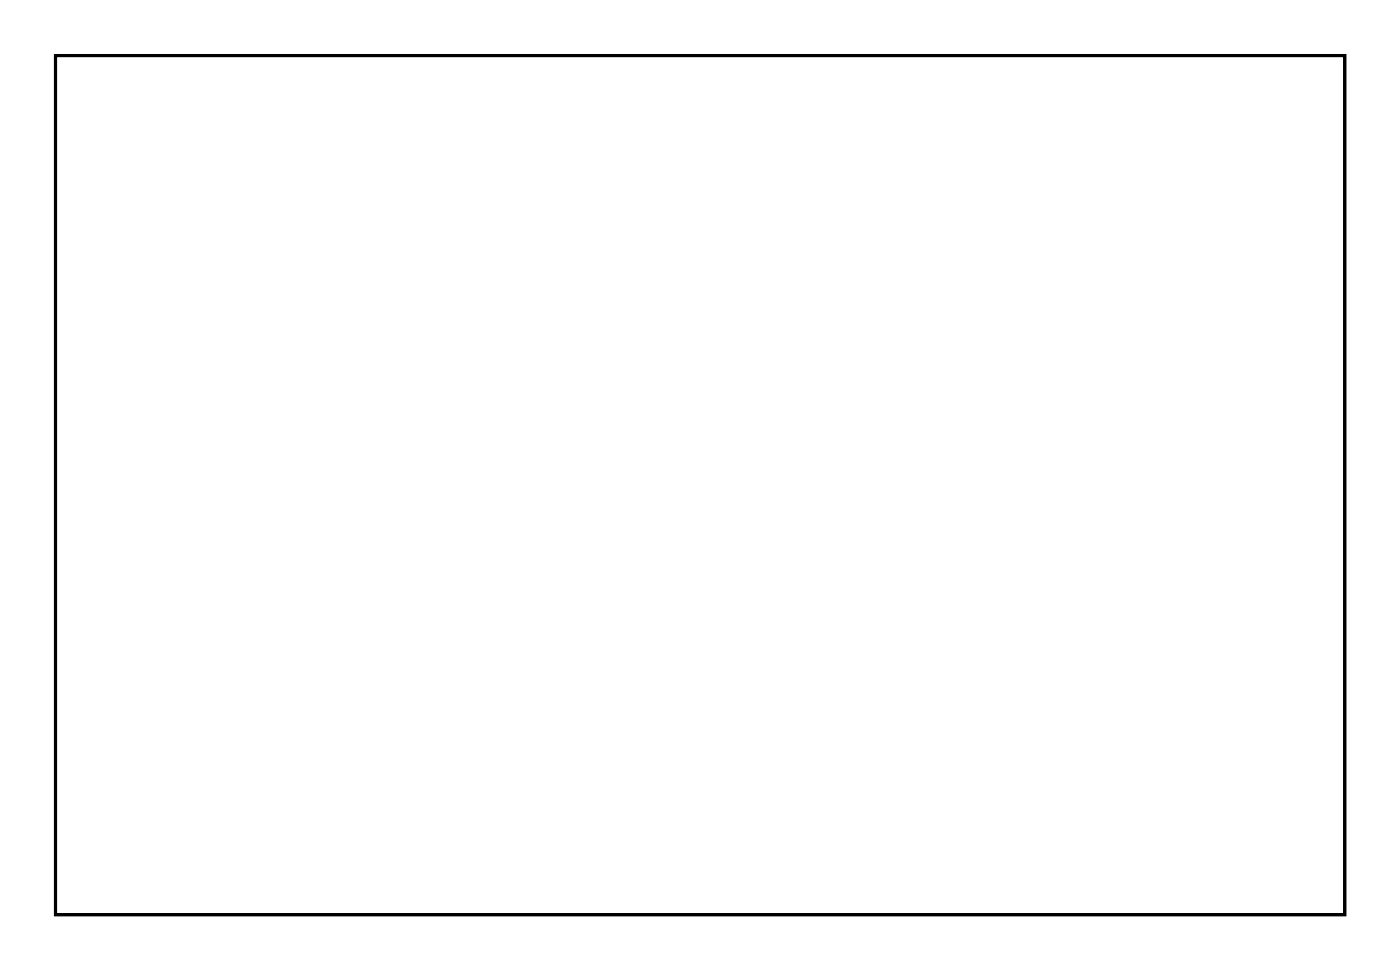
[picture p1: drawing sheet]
<svg xmlns="http://www.w3.org/2000/svg" width="92mm" height="63mm" viewBox="0 0 92 63" stroke-linecap="round" stroke-linejoin="round" font-family="sans-serif">
<path d="M3.6 3.6h84.5v56.3h-84.5z" fill="none" stroke="#000" stroke-width=".2"/>
<path d="M3.6 3.6v56.3h84.5v-56.3zM3.6 3.6h84.5v56.3h-84.5z" fill="#000"/>
<path d="M36.1 26.8h1.4v1.4h-1.4z" fill="#fff"/>
<path d="M36.1 26.8h1.4v1.4h-1.4z" fill="none" stroke="#fff" stroke-width=".76" stroke-linecap="butt"/>
<circle cx="36.8" cy="27.5" r=".7" fill="#fff"/>
<circle cx="36.8" cy="27.5" r=".7" fill="none" stroke="#fff" stroke-width=".76" stroke-linecap="butt"/>
<circle cx="36.8" cy="35.1" r=".7" fill="#fff"/>
<circle cx="36.8" cy="35.1" r=".7" fill="none" stroke="#fff" stroke-width=".76" stroke-linecap="butt"/>
<circle cx="39.4" cy="27.5" r=".7" fill="#fff"/>
<circle cx="39.4" cy="27.5" r=".7" fill="none" stroke="#fff" stroke-width=".76" stroke-linecap="butt"/>
<circle cx="39.4" cy="35.1" r=".7" fill="#fff"/>
<circle cx="39.4" cy="35.1" r=".7" fill="none" stroke="#fff" stroke-width=".76" stroke-linecap="butt"/>
<circle cx="41.9" cy="27.5" r=".7" fill="#fff"/>
<circle cx="41.9" cy="27.5" r=".7" fill="none" stroke="#fff" stroke-width=".76" stroke-linecap="butt"/>
<circle cx="41.9" cy="35.1" r=".7" fill="#fff"/>
<circle cx="41.9" cy="35.1" r=".7" fill="none" stroke="#fff" stroke-width=".76" stroke-linecap="butt"/>
<circle cx="44.5" cy="27.5" r=".7" fill="#fff"/>
<circle cx="44.5" cy="27.5" r=".7" fill="none" stroke="#fff" stroke-width=".76" stroke-linecap="butt"/>
<circle cx="44.5" cy="35.1" r=".7" fill="#fff"/>
<circle cx="44.5" cy="35.1" r=".7" fill="none" stroke="#fff" stroke-width=".76" stroke-linecap="butt"/>
<circle cx="47" cy="27.5" r=".7" fill="#fff"/>
<circle cx="47" cy="27.5" r=".7" fill="none" stroke="#fff" stroke-width=".76" stroke-linecap="butt"/>
<circle cx="47" cy="35.1" r=".7" fill="#fff"/>
<circle cx="47" cy="35.1" r=".7" fill="none" stroke="#fff" stroke-width=".76" stroke-linecap="butt"/>
<circle cx="49.5" cy="27.5" r=".7" fill="#fff"/>
<circle cx="49.5" cy="27.5" r=".7" fill="none" stroke="#fff" stroke-width=".76" stroke-linecap="butt"/>
<circle cx="49.5" cy="35.1" r=".7" fill="#fff"/>
<circle cx="49.5" cy="35.1" r=".7" fill="none" stroke="#fff" stroke-width=".76" stroke-linecap="butt"/>
<circle cx="52.1" cy="27.5" r=".7" fill="#fff"/>
<circle cx="52.1" cy="27.5" r=".7" fill="none" stroke="#fff" stroke-width=".76" stroke-linecap="butt"/>
<circle cx="52.1" cy="35.1" r=".7" fill="#fff"/>
<circle cx="52.1" cy="35.1" r=".7" fill="none" stroke="#fff" stroke-width=".76" stroke-linecap="butt"/>
<circle cx="54.6" cy="27.5" r=".7" fill="#fff"/>
<circle cx="54.6" cy="27.5" r=".7" fill="none" stroke="#fff" stroke-width=".76" stroke-linecap="butt"/>
<circle cx="54.6" cy="35.1" r=".7" fill="#fff"/>
<circle cx="54.6" cy="35.1" r=".7" fill="none" stroke="#fff" stroke-width=".76" stroke-linecap="butt"/>
<circle cx="59.7" cy="40.2" r=".7" fill="#fff"/>
<circle cx="59.7" cy="40.2" r=".7" fill="none" stroke="#fff" stroke-width=".76" stroke-linecap="butt"/>
<circle cx="52.1" cy="40.2" r=".7" fill="#fff"/>
<circle cx="52.1" cy="40.2" r=".7" fill="none" stroke="#fff" stroke-width=".76" stroke-linecap="butt"/>
<circle cx="49.5" cy="42.8" r=".64" fill="#fff"/>
<circle cx="49.5" cy="42.8" r=".64" fill="none" stroke="#fff" stroke-width=".76" stroke-linecap="butt"/>
<circle cx="47" cy="42.8" r=".64" fill="#fff"/>
<circle cx="47" cy="42.8" r=".64" fill="none" stroke="#fff" stroke-width=".76" stroke-linecap="butt"/>
<circle cx="49.5" cy="45.3" r=".64" fill="#fff"/>
<circle cx="49.5" cy="45.3" r=".64" fill="none" stroke="#fff" stroke-width=".76" stroke-linecap="butt"/>
<circle cx="47" cy="45.3" r=".64" fill="#fff"/>
<circle cx="47" cy="45.3" r=".64" fill="none" stroke="#fff" stroke-width=".76" stroke-linecap="butt"/>
<circle cx="36.8" cy="32.6" r=".35" fill="#fff"/>
<circle cx="36.8" cy="32.6" r=".35" fill="none" stroke="#fff" stroke-width=".55"/>
<circle cx="54.6" cy="30.1" r=".35" fill="#fff"/>
<circle cx="54.6" cy="30.1" r=".35" fill="none" stroke="#fff" stroke-width=".55"/>
<circle cx="47" cy="47.8" r=".35" fill="#fff"/>
<circle cx="47" cy="47.8" r=".35" fill="none" stroke="#fff" stroke-width=".55"/>
<circle cx="57.2" cy="37.7" r=".7" fill="#fff"/>
<circle cx="57.2" cy="37.7" r=".7" fill="none" stroke="#fff" stroke-width=".76" stroke-linecap="butt"/>
<circle cx="49.5" cy="37.7" r=".7" fill="#fff"/>
<circle cx="49.5" cy="37.7" r=".7" fill="none" stroke="#fff" stroke-width=".76" stroke-linecap="butt"/>
<circle cx="31.8" cy="32.6" r=".7" fill="#fff"/>
<circle cx="31.8" cy="32.6" r=".7" fill="none" stroke="#fff" stroke-width=".76" stroke-linecap="butt"/>
<circle cx="26.7" cy="32.6" r=".7" fill="#fff"/>
<circle cx="26.7" cy="32.6" r=".7" fill="none" stroke="#fff" stroke-width=".76" stroke-linecap="butt"/>
<circle cx="52.1" cy="45.3" r=".62" fill="#fff"/>
<circle cx="52.1" cy="45.3" r=".62" fill="none" stroke="#fff" stroke-width=".69" stroke-linecap="butt"/>
<circle cx="52.1" cy="42.8" r=".62" fill="#fff"/>
<circle cx="52.1" cy="42.8" r=".62" fill="none" stroke="#fff" stroke-width=".69" stroke-linecap="butt"/>
<circle cx="49.5" cy="40.2" r=".35" fill="#fff"/>
<circle cx="49.5" cy="40.2" r=".35" fill="none" stroke="#fff" stroke-width=".55"/>
<circle cx="57.2" cy="35.1" r=".7" fill="#fff"/>
<circle cx="57.2" cy="35.1" r=".7" fill="none" stroke="#fff" stroke-width=".76" stroke-linecap="butt"/>
<circle cx="52.1" cy="37.7" r=".7" fill="#fff"/>
<circle cx="52.1" cy="37.7" r=".7" fill="none" stroke="#fff" stroke-width=".76" stroke-linecap="butt"/>
<circle cx="41.9" cy="25" r=".35" fill="#fff"/>
<circle cx="41.9" cy="25" r=".35" fill="none" stroke="#fff" stroke-width=".55"/>
<circle cx="41.9" cy="22.6" r=".7" fill="#fff"/>
<circle cx="41.9" cy="22.6" r=".7" fill="none" stroke="#fff" stroke-width=".76" stroke-linecap="butt"/>
<circle cx="31.8" cy="22.6" r=".7" fill="#fff"/>
<circle cx="31.8" cy="22.6" r=".7" fill="none" stroke="#fff" stroke-width=".76" stroke-linecap="butt"/>
<circle cx="34.3" cy="19.9" r=".35" fill="#fff"/>
<circle cx="34.3" cy="19.9" r=".35" fill="none" stroke="#fff" stroke-width=".55"/>
<circle cx="31.8" cy="27.5" r=".74" fill="#fff"/>
<circle cx="31.8" cy="27.5" r=".74" fill="none" stroke="#fff" stroke-width=".76" stroke-linecap="butt"/>
<circle cx="31.8" cy="30.1" r=".74" fill="#fff"/>
<circle cx="31.8" cy="30.1" r=".74" fill="none" stroke="#fff" stroke-width=".76" stroke-linecap="butt"/>
<circle cx="64.8" cy="30.1" r=".35" fill="#fff"/>
<circle cx="64.8" cy="30.1" r=".35" fill="none" stroke="#fff" stroke-width=".55"/>
<circle cx="67.3" cy="30.1" r=".35" fill="#fff"/>
<circle cx="67.3" cy="30.1" r=".35" fill="none" stroke="#fff" stroke-width=".55"/>
<circle cx="69.9" cy="30.1" r=".35" fill="#fff"/>
<circle cx="69.9" cy="30.1" r=".35" fill="none" stroke="#fff" stroke-width=".55"/>
<circle cx="72.4" cy="30.1" r=".35" fill="#fff"/>
<circle cx="72.4" cy="30.1" r=".35" fill="none" stroke="#fff" stroke-width=".55"/>
<circle cx="64.8" cy="32.6" r=".35" fill="#fff"/>
<circle cx="64.8" cy="32.6" r=".35" fill="none" stroke="#fff" stroke-width=".55"/>
<circle cx="67.3" cy="32.6" r=".35" fill="#fff"/>
<circle cx="67.3" cy="32.6" r=".35" fill="none" stroke="#fff" stroke-width=".55"/>
<circle cx="69.9" cy="32.6" r=".35" fill="#fff"/>
<circle cx="69.9" cy="32.6" r=".35" fill="none" stroke="#fff" stroke-width=".55"/>
<circle cx="72.4" cy="32.6" r=".35" fill="#fff"/>
<circle cx="72.4" cy="32.6" r=".35" fill="none" stroke="#fff" stroke-width=".55"/>
<circle cx="64.8" cy="35.1" r=".35" fill="#fff"/>
<circle cx="64.8" cy="35.1" r=".35" fill="none" stroke="#fff" stroke-width=".55"/>
<circle cx="67.3" cy="35.1" r=".35" fill="#fff"/>
<circle cx="67.3" cy="35.1" r=".35" fill="none" stroke="#fff" stroke-width=".55"/>
<circle cx="69.9" cy="35.1" r=".35" fill="#fff"/>
<circle cx="69.9" cy="35.1" r=".35" fill="none" stroke="#fff" stroke-width=".55"/>
<circle cx="72.4" cy="35.1" r=".35" fill="#fff"/>
<circle cx="72.4" cy="35.1" r=".35" fill="none" stroke="#fff" stroke-width=".55"/>
<circle cx="74.9" cy="35.1" r=".35" fill="#fff"/>
<circle cx="74.9" cy="35.1" r=".35" fill="none" stroke="#fff" stroke-width=".55"/>
<circle cx="77.5" cy="35.1" r=".35" fill="#fff"/>
<circle cx="77.5" cy="35.1" r=".35" fill="none" stroke="#fff" stroke-width=".55"/>
<circle cx="80" cy="35.1" r=".35" fill="#fff"/>
<circle cx="80" cy="35.1" r=".35" fill="none" stroke="#fff" stroke-width=".55"/>
<circle cx="82.6" cy="35.1" r=".35" fill="#fff"/>
<circle cx="82.6" cy="35.1" r=".35" fill="none" stroke="#fff" stroke-width=".55"/>
<circle cx="82.6" cy="37.7" r=".35" fill="#fff"/>
<circle cx="82.6" cy="37.7" r=".35" fill="none" stroke="#fff" stroke-width=".55"/>
<circle cx="80" cy="37.7" r=".35" fill="#fff"/>
<circle cx="80" cy="37.7" r=".35" fill="none" stroke="#fff" stroke-width=".55"/>
<circle cx="77.5" cy="37.7" r=".35" fill="#fff"/>
<circle cx="77.5" cy="37.7" r=".35" fill="none" stroke="#fff" stroke-width=".55"/>
<circle cx="74.9" cy="37.7" r=".35" fill="#fff"/>
<circle cx="74.9" cy="37.7" r=".35" fill="none" stroke="#fff" stroke-width=".55"/>
<circle cx="72.4" cy="37.7" r=".35" fill="#fff"/>
<circle cx="72.4" cy="37.7" r=".35" fill="none" stroke="#fff" stroke-width=".55"/>
<circle cx="69.9" cy="37.7" r=".35" fill="#fff"/>
<circle cx="69.9" cy="37.7" r=".35" fill="none" stroke="#fff" stroke-width=".55"/>
<circle cx="67.3" cy="37.7" r=".35" fill="#fff"/>
<circle cx="67.3" cy="37.7" r=".35" fill="none" stroke="#fff" stroke-width=".55"/>
<circle cx="64.8" cy="37.7" r=".35" fill="#fff"/>
<circle cx="64.8" cy="37.7" r=".35" fill="none" stroke="#fff" stroke-width=".55"/>
<circle cx="64.8" cy="40.2" r=".35" fill="#fff"/>
<circle cx="64.8" cy="40.2" r=".35" fill="none" stroke="#fff" stroke-width=".55"/>
<circle cx="64.8" cy="42.8" r=".35" fill="#fff"/>
<circle cx="64.8" cy="42.8" r=".35" fill="none" stroke="#fff" stroke-width=".55"/>
<circle cx="64.8" cy="45.3" r=".35" fill="#fff"/>
<circle cx="64.8" cy="45.3" r=".35" fill="none" stroke="#fff" stroke-width=".55"/>
<circle cx="67.3" cy="40.2" r=".35" fill="#fff"/>
<circle cx="67.3" cy="40.2" r=".35" fill="none" stroke="#fff" stroke-width=".55"/>
<circle cx="67.3" cy="42.8" r=".35" fill="#fff"/>
<circle cx="67.3" cy="42.8" r=".35" fill="none" stroke="#fff" stroke-width=".55"/>
<circle cx="67.3" cy="45.3" r=".35" fill="#fff"/>
<circle cx="67.3" cy="45.3" r=".35" fill="none" stroke="#fff" stroke-width=".55"/>
<circle cx="69.9" cy="40.2" r=".35" fill="#fff"/>
<circle cx="69.9" cy="40.2" r=".35" fill="none" stroke="#fff" stroke-width=".55"/>
<circle cx="69.9" cy="42.8" r=".35" fill="#fff"/>
<circle cx="69.9" cy="42.8" r=".35" fill="none" stroke="#fff" stroke-width=".55"/>
<circle cx="69.9" cy="45.3" r=".35" fill="#fff"/>
<circle cx="69.9" cy="45.3" r=".35" fill="none" stroke="#fff" stroke-width=".55"/>
<circle cx="72.4" cy="40.2" r=".35" fill="#fff"/>
<circle cx="72.4" cy="40.2" r=".35" fill="none" stroke="#fff" stroke-width=".55"/>
<circle cx="72.4" cy="42.8" r=".35" fill="#fff"/>
<circle cx="72.4" cy="42.8" r=".35" fill="none" stroke="#fff" stroke-width=".55"/>
<circle cx="72.4" cy="45.3" r=".35" fill="#fff"/>
<circle cx="72.4" cy="45.3" r=".35" fill="none" stroke="#fff" stroke-width=".55"/>
<circle cx="74.9" cy="45.3" r=".35" fill="#fff"/>
<circle cx="74.9" cy="45.3" r=".35" fill="none" stroke="#fff" stroke-width=".55"/>
<circle cx="74.9" cy="42.8" r=".35" fill="#fff"/>
<circle cx="74.9" cy="42.8" r=".35" fill="none" stroke="#fff" stroke-width=".55"/>
<circle cx="74.9" cy="40.2" r=".35" fill="#fff"/>
<circle cx="74.9" cy="40.2" r=".35" fill="none" stroke="#fff" stroke-width=".55"/>
<circle cx="77.5" cy="45.3" r=".35" fill="#fff"/>
<circle cx="77.5" cy="45.3" r=".35" fill="none" stroke="#fff" stroke-width=".55"/>
<circle cx="77.5" cy="42.8" r=".35" fill="#fff"/>
<circle cx="77.5" cy="42.8" r=".35" fill="none" stroke="#fff" stroke-width=".55"/>
<circle cx="77.5" cy="40.2" r=".35" fill="#fff"/>
<circle cx="77.5" cy="40.2" r=".35" fill="none" stroke="#fff" stroke-width=".55"/>
<circle cx="80" cy="40.2" r=".35" fill="#fff"/>
<circle cx="80" cy="40.2" r=".35" fill="none" stroke="#fff" stroke-width=".55"/>
<circle cx="80" cy="42.8" r=".35" fill="#fff"/>
<circle cx="80" cy="42.8" r=".35" fill="none" stroke="#fff" stroke-width=".55"/>
<circle cx="80" cy="45.3" r=".35" fill="#fff"/>
<circle cx="80" cy="45.3" r=".35" fill="none" stroke="#fff" stroke-width=".55"/>
<circle cx="82.6" cy="45.3" r=".35" fill="#fff"/>
<circle cx="82.6" cy="45.3" r=".35" fill="none" stroke="#fff" stroke-width=".55"/>
<circle cx="82.6" cy="42.8" r=".35" fill="#fff"/>
<circle cx="82.6" cy="42.8" r=".35" fill="none" stroke="#fff" stroke-width=".55"/>
<circle cx="82.6" cy="40.2" r=".35" fill="#fff"/>
<circle cx="82.6" cy="40.2" r=".35" fill="none" stroke="#fff" stroke-width=".55"/>
<circle cx="59.7" cy="47.8" r=".35" fill="#fff"/>
<circle cx="59.7" cy="47.8" r=".35" fill="none" stroke="#fff" stroke-width=".55"/>
<circle cx="62.2" cy="47.8" r=".35" fill="#fff"/>
<circle cx="62.2" cy="47.8" r=".35" fill="none" stroke="#fff" stroke-width=".55"/>
<circle cx="64.8" cy="47.8" r=".35" fill="#fff"/>
<circle cx="64.8" cy="47.8" r=".35" fill="none" stroke="#fff" stroke-width=".55"/>
<circle cx="67.3" cy="47.8" r=".35" fill="#fff"/>
<circle cx="67.3" cy="47.8" r=".35" fill="none" stroke="#fff" stroke-width=".55"/>
<circle cx="69.9" cy="47.8" r=".35" fill="#fff"/>
<circle cx="69.9" cy="47.8" r=".35" fill="none" stroke="#fff" stroke-width=".55"/>
<circle cx="72.4" cy="47.8" r=".35" fill="#fff"/>
<circle cx="72.4" cy="47.8" r=".35" fill="none" stroke="#fff" stroke-width=".55"/>
<circle cx="74.9" cy="47.8" r=".35" fill="#fff"/>
<circle cx="74.9" cy="47.8" r=".35" fill="none" stroke="#fff" stroke-width=".55"/>
<circle cx="77.5" cy="47.8" r=".35" fill="#fff"/>
<circle cx="77.5" cy="47.8" r=".35" fill="none" stroke="#fff" stroke-width=".55"/>
<circle cx="80" cy="47.8" r=".35" fill="#fff"/>
<circle cx="80" cy="47.8" r=".35" fill="none" stroke="#fff" stroke-width=".55"/>
<circle cx="82.6" cy="47.8" r=".35" fill="#fff"/>
<circle cx="82.6" cy="47.8" r=".35" fill="none" stroke="#fff" stroke-width=".55"/>
<circle cx="85.1" cy="47.8" r=".35" fill="#fff"/>
<circle cx="85.1" cy="47.8" r=".35" fill="none" stroke="#fff" stroke-width=".55"/>
<circle cx="85.1" cy="45.3" r=".35" fill="#fff"/>
<circle cx="85.1" cy="45.3" r=".35" fill="none" stroke="#fff" stroke-width=".55"/>
<circle cx="85.1" cy="42.8" r=".35" fill="#fff"/>
<circle cx="85.1" cy="42.8" r=".35" fill="none" stroke="#fff" stroke-width=".55"/>
<circle cx="85.1" cy="40.2" r=".35" fill="#fff"/>
<circle cx="85.1" cy="40.2" r=".35" fill="none" stroke="#fff" stroke-width=".55"/>
<circle cx="85.1" cy="37.7" r=".35" fill="#fff"/>
<circle cx="85.1" cy="37.7" r=".35" fill="none" stroke="#fff" stroke-width=".55"/>
<circle cx="85.1" cy="35.1" r=".35" fill="#fff"/>
<circle cx="85.1" cy="35.1" r=".35" fill="none" stroke="#fff" stroke-width=".55"/>
<circle cx="85.1" cy="32.6" r=".35" fill="#fff"/>
<circle cx="85.1" cy="32.6" r=".35" fill="none" stroke="#fff" stroke-width=".55"/>
<circle cx="82.6" cy="32.6" r=".35" fill="#fff"/>
<circle cx="82.6" cy="32.6" r=".35" fill="none" stroke="#fff" stroke-width=".55"/>
<circle cx="80" cy="32.6" r=".35" fill="#fff"/>
<circle cx="80" cy="32.6" r=".35" fill="none" stroke="#fff" stroke-width=".55"/>
<circle cx="77.5" cy="32.6" r=".35" fill="#fff"/>
<circle cx="77.5" cy="32.6" r=".35" fill="none" stroke="#fff" stroke-width=".55"/>
<circle cx="74.9" cy="32.6" r=".35" fill="#fff"/>
<circle cx="74.9" cy="32.6" r=".35" fill="none" stroke="#fff" stroke-width=".55"/>
<circle cx="74.9" cy="30.1" r=".35" fill="#fff"/>
<circle cx="74.9" cy="30.1" r=".35" fill="none" stroke="#fff" stroke-width=".55"/>
<circle cx="74.9" cy="27.5" r=".35" fill="#fff"/>
<circle cx="74.9" cy="27.5" r=".35" fill="none" stroke="#fff" stroke-width=".55"/>
<circle cx="74.9" cy="25" r=".35" fill="#fff"/>
<circle cx="74.9" cy="25" r=".35" fill="none" stroke="#fff" stroke-width=".55"/>
<circle cx="72.4" cy="25" r=".35" fill="#fff"/>
<circle cx="72.4" cy="25" r=".35" fill="none" stroke="#fff" stroke-width=".55"/>
<circle cx="69.9" cy="25" r=".35" fill="#fff"/>
<circle cx="69.9" cy="25" r=".35" fill="none" stroke="#fff" stroke-width=".55"/>
<circle cx="69.9" cy="22.4" r=".35" fill="#fff"/>
<circle cx="69.9" cy="22.4" r=".35" fill="none" stroke="#fff" stroke-width=".55"/>
<circle cx="69.9" cy="19.9" r=".35" fill="#fff"/>
<circle cx="69.9" cy="19.9" r=".35" fill="none" stroke="#fff" stroke-width=".55"/>
<circle cx="69.9" cy="17.4" r=".35" fill="#fff"/>
<circle cx="69.9" cy="17.4" r=".35" fill="none" stroke="#fff" stroke-width=".55"/>
<circle cx="69.9" cy="14.8" r=".35" fill="#fff"/>
<circle cx="69.9" cy="14.8" r=".35" fill="none" stroke="#fff" stroke-width=".55"/>
<circle cx="67.3" cy="14.8" r=".35" fill="#fff"/>
<circle cx="67.3" cy="14.8" r=".35" fill="none" stroke="#fff" stroke-width=".55"/>
<circle cx="64.8" cy="14.8" r=".35" fill="#fff"/>
<circle cx="64.8" cy="14.8" r=".35" fill="none" stroke="#fff" stroke-width=".55"/>
<circle cx="62.2" cy="14.8" r=".35" fill="#fff"/>
<circle cx="62.2" cy="14.8" r=".35" fill="none" stroke="#fff" stroke-width=".55"/>
<circle cx="59.7" cy="14.8" r=".35" fill="#fff"/>
<circle cx="59.7" cy="14.8" r=".35" fill="none" stroke="#fff" stroke-width=".55"/>
<circle cx="29.2" cy="17.4" r=".35" fill="#fff"/>
<circle cx="29.2" cy="17.4" r=".35" fill="none" stroke="#fff" stroke-width=".55"/>
<circle cx="29.2" cy="19.9" r=".35" fill="#fff"/>
<circle cx="29.2" cy="19.9" r=".35" fill="none" stroke="#fff" stroke-width=".55"/>
<circle cx="29.2" cy="22.4" r=".35" fill="#fff"/>
<circle cx="29.2" cy="22.4" r=".35" fill="none" stroke="#fff" stroke-width=".55"/>
<circle cx="29.2" cy="25" r=".35" fill="#fff"/>
<circle cx="29.2" cy="25" r=".35" fill="none" stroke="#fff" stroke-width=".55"/>
<circle cx="29.2" cy="27.5" r=".35" fill="#fff"/>
<circle cx="29.2" cy="27.5" r=".35" fill="none" stroke="#fff" stroke-width=".55"/>
<circle cx="29.2" cy="35.1" r=".35" fill="#fff"/>
<circle cx="29.2" cy="35.1" r=".35" fill="none" stroke="#fff" stroke-width=".55"/>
<circle cx="29.2" cy="37.7" r=".35" fill="#fff"/>
<circle cx="29.2" cy="37.7" r=".35" fill="none" stroke="#fff" stroke-width=".55"/>
<circle cx="29.2" cy="40.2" r=".35" fill="#fff"/>
<circle cx="29.2" cy="40.2" r=".35" fill="none" stroke="#fff" stroke-width=".55"/>
<circle cx="29.2" cy="42.8" r=".35" fill="#fff"/>
<circle cx="29.2" cy="42.8" r=".35" fill="none" stroke="#fff" stroke-width=".55"/>
<circle cx="29.2" cy="45.3" r=".35" fill="#fff"/>
<circle cx="29.2" cy="45.3" r=".35" fill="none" stroke="#fff" stroke-width=".55"/>
<circle cx="31.8" cy="35.1" r=".35" fill="#fff"/>
<circle cx="31.8" cy="35.1" r=".35" fill="none" stroke="#fff" stroke-width=".55"/>
<circle cx="34.3" cy="35.1" r=".35" fill="#fff"/>
<circle cx="34.3" cy="35.1" r=".35" fill="none" stroke="#fff" stroke-width=".55"/>
<circle cx="34.3" cy="37.7" r=".35" fill="#fff"/>
<circle cx="34.3" cy="37.7" r=".35" fill="none" stroke="#fff" stroke-width=".55"/>
<circle cx="34.3" cy="40.2" r=".35" fill="#fff"/>
<circle cx="34.3" cy="40.2" r=".35" fill="none" stroke="#fff" stroke-width=".55"/>
<circle cx="34.3" cy="42.8" r=".35" fill="#fff"/>
<circle cx="34.3" cy="42.8" r=".35" fill="none" stroke="#fff" stroke-width=".55"/>
<circle cx="34.3" cy="45.3" r=".35" fill="#fff"/>
<circle cx="34.3" cy="45.3" r=".35" fill="none" stroke="#fff" stroke-width=".55"/>
<circle cx="34.3" cy="27.5" r=".35" fill="#fff"/>
<circle cx="34.3" cy="27.5" r=".35" fill="none" stroke="#fff" stroke-width=".55"/>
<circle cx="34.3" cy="25" r=".35" fill="#fff"/>
<circle cx="34.3" cy="25" r=".35" fill="none" stroke="#fff" stroke-width=".55"/>
<circle cx="34.3" cy="17.4" r=".35" fill="#fff"/>
<circle cx="34.3" cy="17.4" r=".35" fill="none" stroke="#fff" stroke-width=".55"/>
<circle cx="31.8" cy="17.4" r=".35" fill="#fff"/>
<circle cx="31.8" cy="17.4" r=".35" fill="none" stroke="#fff" stroke-width=".55"/>
<circle cx="31.8" cy="45.3" r=".35" fill="#fff"/>
<circle cx="31.8" cy="45.3" r=".35" fill="none" stroke="#fff" stroke-width=".55"/>
<circle cx="62.2" cy="45.3" r=".35" fill="#fff"/>
<circle cx="62.2" cy="45.3" r=".35" fill="none" stroke="#fff" stroke-width=".55"/>
<circle cx="62.2" cy="42.8" r=".35" fill="#fff"/>
<circle cx="62.2" cy="42.8" r=".35" fill="none" stroke="#fff" stroke-width=".55"/>
<circle cx="62.2" cy="40.2" r=".35" fill="#fff"/>
<circle cx="62.2" cy="40.2" r=".35" fill="none" stroke="#fff" stroke-width=".55"/>
<circle cx="62.2" cy="37.7" r=".35" fill="#fff"/>
<circle cx="62.2" cy="37.7" r=".35" fill="none" stroke="#fff" stroke-width=".55"/>
<circle cx="62.2" cy="35.1" r=".35" fill="#fff"/>
<circle cx="62.2" cy="35.1" r=".35" fill="none" stroke="#fff" stroke-width=".55"/>
<circle cx="62.2" cy="32.6" r=".35" fill="#fff"/>
<circle cx="62.2" cy="32.6" r=".35" fill="none" stroke="#fff" stroke-width=".55"/>
<circle cx="62.2" cy="30.1" r=".35" fill="#fff"/>
<circle cx="62.2" cy="30.1" r=".35" fill="none" stroke="#fff" stroke-width=".55"/>
<circle cx="62.2" cy="27.5" r=".35" fill="#fff"/>
<circle cx="62.2" cy="27.5" r=".35" fill="none" stroke="#fff" stroke-width=".55"/>
<circle cx="62.2" cy="25" r=".35" fill="#fff"/>
<circle cx="62.2" cy="25" r=".35" fill="none" stroke="#fff" stroke-width=".55"/>
<circle cx="62.2" cy="22.4" r=".35" fill="#fff"/>
<circle cx="62.2" cy="22.4" r=".35" fill="none" stroke="#fff" stroke-width=".55"/>
<circle cx="62.2" cy="19.9" r=".35" fill="#fff"/>
<circle cx="62.2" cy="19.9" r=".35" fill="none" stroke="#fff" stroke-width=".55"/>
<circle cx="62.2" cy="17.4" r=".35" fill="#fff"/>
<circle cx="62.2" cy="17.4" r=".35" fill="none" stroke="#fff" stroke-width=".55"/>
<circle cx="59.7" cy="19.9" r=".35" fill="#fff"/>
<circle cx="59.7" cy="19.9" r=".35" fill="none" stroke="#fff" stroke-width=".55"/>
<circle cx="59.7" cy="17.4" r=".35" fill="#fff"/>
<circle cx="59.7" cy="17.4" r=".35" fill="none" stroke="#fff" stroke-width=".55"/>
<circle cx="59.7" cy="45.3" r=".35" fill="#fff"/>
<circle cx="59.7" cy="45.3" r=".35" fill="none" stroke="#fff" stroke-width=".55"/>
<circle cx="31.8" cy="19.9" r=".35" fill="#fff"/>
<circle cx="31.8" cy="19.9" r=".35" fill="none" stroke="#fff" stroke-width=".55"/>
<circle cx="31.8" cy="37.7" r=".35" fill="#fff"/>
<circle cx="31.8" cy="37.7" r=".35" fill="none" stroke="#fff" stroke-width=".55"/>
<circle cx="31.8" cy="40.2" r=".35" fill="#fff"/>
<circle cx="31.8" cy="40.2" r=".35" fill="none" stroke="#fff" stroke-width=".55"/>
<circle cx="31.8" cy="42.8" r=".35" fill="#fff"/>
<circle cx="31.8" cy="42.8" r=".35" fill="none" stroke="#fff" stroke-width=".55"/>
<circle cx="36.8" cy="45.3" r=".35" fill="#fff"/>
<circle cx="36.8" cy="45.3" r=".35" fill="none" stroke="#fff" stroke-width=".55"/>
<circle cx="36.8" cy="42.8" r=".35" fill="#fff"/>
<circle cx="36.8" cy="42.8" r=".35" fill="none" stroke="#fff" stroke-width=".55"/>
<circle cx="36.8" cy="19.9" r=".35" fill="#fff"/>
<circle cx="36.8" cy="19.9" r=".35" fill="none" stroke="#fff" stroke-width=".55"/>
<circle cx="36.8" cy="17.4" r=".35" fill="#fff"/>
<circle cx="36.8" cy="17.4" r=".35" fill="none" stroke="#fff" stroke-width=".55"/>
<circle cx="39.4" cy="19.9" r=".35" fill="#fff"/>
<circle cx="39.4" cy="19.9" r=".35" fill="none" stroke="#fff" stroke-width=".55"/>
<circle cx="41.9" cy="19.9" r=".35" fill="#fff"/>
<circle cx="41.9" cy="19.9" r=".35" fill="none" stroke="#fff" stroke-width=".55"/>
<circle cx="44.5" cy="19.9" r=".35" fill="#fff"/>
<circle cx="44.5" cy="19.9" r=".35" fill="none" stroke="#fff" stroke-width=".55"/>
<circle cx="47" cy="19.9" r=".35" fill="#fff"/>
<circle cx="47" cy="19.9" r=".35" fill="none" stroke="#fff" stroke-width=".55"/>
<circle cx="49.5" cy="19.9" r=".35" fill="#fff"/>
<circle cx="49.5" cy="19.9" r=".35" fill="none" stroke="#fff" stroke-width=".55"/>
<circle cx="52.1" cy="19.9" r=".35" fill="#fff"/>
<circle cx="52.1" cy="19.9" r=".35" fill="none" stroke="#fff" stroke-width=".55"/>
<circle cx="54.6" cy="19.9" r=".35" fill="#fff"/>
<circle cx="54.6" cy="19.9" r=".35" fill="none" stroke="#fff" stroke-width=".55"/>
<circle cx="57.2" cy="19.9" r=".35" fill="#fff"/>
<circle cx="57.2" cy="19.9" r=".35" fill="none" stroke="#fff" stroke-width=".55"/>
<circle cx="57.2" cy="17.4" r=".35" fill="#fff"/>
<circle cx="57.2" cy="17.4" r=".35" fill="none" stroke="#fff" stroke-width=".55"/>
<circle cx="54.6" cy="17.4" r=".35" fill="#fff"/>
<circle cx="54.6" cy="17.4" r=".35" fill="none" stroke="#fff" stroke-width=".55"/>
<circle cx="52.1" cy="17.4" r=".35" fill="#fff"/>
<circle cx="52.1" cy="17.4" r=".35" fill="none" stroke="#fff" stroke-width=".55"/>
<circle cx="49.5" cy="17.4" r=".35" fill="#fff"/>
<circle cx="49.5" cy="17.4" r=".35" fill="none" stroke="#fff" stroke-width=".55"/>
<circle cx="47" cy="17.4" r=".35" fill="#fff"/>
<circle cx="47" cy="17.4" r=".35" fill="none" stroke="#fff" stroke-width=".55"/>
<circle cx="44.5" cy="17.4" r=".35" fill="#fff"/>
<circle cx="44.5" cy="17.4" r=".35" fill="none" stroke="#fff" stroke-width=".55"/>
<circle cx="41.9" cy="17.4" r=".35" fill="#fff"/>
<circle cx="41.9" cy="17.4" r=".35" fill="none" stroke="#fff" stroke-width=".55"/>
<circle cx="39.4" cy="17.4" r=".35" fill="#fff"/>
<circle cx="39.4" cy="17.4" r=".35" fill="none" stroke="#fff" stroke-width=".55"/>
<circle cx="44.5" cy="42.8" r=".35" fill="#fff"/>
<circle cx="44.5" cy="42.8" r=".35" fill="none" stroke="#fff" stroke-width=".55"/>
<circle cx="41.9" cy="42.8" r=".35" fill="#fff"/>
<circle cx="41.9" cy="42.8" r=".35" fill="none" stroke="#fff" stroke-width=".55"/>
<circle cx="39.4" cy="42.8" r=".35" fill="#fff"/>
<circle cx="39.4" cy="42.8" r=".35" fill="none" stroke="#fff" stroke-width=".55"/>
<circle cx="44.5" cy="45.3" r=".35" fill="#fff"/>
<circle cx="44.5" cy="45.3" r=".35" fill="none" stroke="#fff" stroke-width=".55"/>
<circle cx="41.9" cy="45.3" r=".35" fill="#fff"/>
<circle cx="41.9" cy="45.3" r=".35" fill="none" stroke="#fff" stroke-width=".55"/>
<circle cx="39.4" cy="45.3" r=".35" fill="#fff"/>
<circle cx="39.4" cy="45.3" r=".35" fill="none" stroke="#fff" stroke-width=".55"/>
<circle cx="67.3" cy="17.4" r=".35" fill="#fff"/>
<circle cx="67.3" cy="17.4" r=".35" fill="none" stroke="#fff" stroke-width=".55"/>
<circle cx="64.8" cy="17.4" r=".35" fill="#fff"/>
<circle cx="64.8" cy="17.4" r=".35" fill="none" stroke="#fff" stroke-width=".55"/>
<circle cx="64.8" cy="19.9" r=".35" fill="#fff"/>
<circle cx="64.8" cy="19.9" r=".35" fill="none" stroke="#fff" stroke-width=".55"/>
<circle cx="67.3" cy="19.9" r=".35" fill="#fff"/>
<circle cx="67.3" cy="19.9" r=".35" fill="none" stroke="#fff" stroke-width=".55"/>
<circle cx="67.3" cy="22.4" r=".35" fill="#fff"/>
<circle cx="67.3" cy="22.4" r=".35" fill="none" stroke="#fff" stroke-width=".55"/>
<circle cx="64.8" cy="22.4" r=".35" fill="#fff"/>
<circle cx="64.8" cy="22.4" r=".35" fill="none" stroke="#fff" stroke-width=".55"/>
<circle cx="67.3" cy="25" r=".35" fill="#fff"/>
<circle cx="67.3" cy="25" r=".35" fill="none" stroke="#fff" stroke-width=".55"/>
<circle cx="64.8" cy="25" r=".35" fill="#fff"/>
<circle cx="64.8" cy="25" r=".35" fill="none" stroke="#fff" stroke-width=".55"/>
<circle cx="72.4" cy="27.5" r=".35" fill="#fff"/>
<circle cx="72.4" cy="27.5" r=".35" fill="none" stroke="#fff" stroke-width=".55"/>
<circle cx="69.9" cy="27.5" r=".35" fill="#fff"/>
<circle cx="69.9" cy="27.5" r=".35" fill="none" stroke="#fff" stroke-width=".55"/>
<circle cx="67.3" cy="27.5" r=".35" fill="#fff"/>
<circle cx="67.3" cy="27.5" r=".35" fill="none" stroke="#fff" stroke-width=".55"/>
<circle cx="64.8" cy="27.5" r=".35" fill="#fff"/>
<circle cx="64.8" cy="27.5" r=".35" fill="none" stroke="#fff" stroke-width=".55"/>
<circle cx="34.3" cy="55.5" r=".67" fill="#fff"/>
<circle cx="34.3" cy="55.5" r=".67" fill="none" stroke="#fff" stroke-width=".57"/>
<circle cx="31.8" cy="55.5" r=".67" fill="#fff"/>
<circle cx="31.8" cy="55.5" r=".67" fill="none" stroke="#fff" stroke-width=".57"/>
<circle cx="29.2" cy="55.5" r=".67" fill="#fff"/>
<circle cx="29.2" cy="55.5" r=".67" fill="none" stroke="#fff" stroke-width=".57"/>
<circle cx="26.7" cy="55.5" r=".67" fill="#fff"/>
<circle cx="26.7" cy="55.5" r=".67" fill="none" stroke="#fff" stroke-width=".57"/>
<circle cx="24.1" cy="55.5" r=".67" fill="#fff"/>
<circle cx="24.1" cy="55.5" r=".67" fill="none" stroke="#fff" stroke-width=".57"/>
<circle cx="46" cy="7.2" r=".67" fill="#fff"/>
<circle cx="46" cy="7.2" r=".67" fill="none" stroke="#fff" stroke-width=".57"/>
<circle cx="48.5" cy="7.2" r=".67" fill="#fff"/>
<circle cx="48.5" cy="7.2" r=".67" fill="none" stroke="#fff" stroke-width=".57"/>
<circle cx="51.1" cy="7.2" r=".67" fill="#fff"/>
<circle cx="51.1" cy="7.2" r=".67" fill="none" stroke="#fff" stroke-width=".57"/>
<circle cx="53.6" cy="7.2" r=".67" fill="#fff"/>
<circle cx="53.6" cy="7.2" r=".67" fill="none" stroke="#fff" stroke-width=".57"/>
<circle cx="56.1" cy="7.2" r=".67" fill="#fff"/>
<circle cx="56.1" cy="7.2" r=".67" fill="none" stroke="#fff" stroke-width=".57"/>
<circle cx="58.7" cy="7.2" r=".67" fill="#fff"/>
<circle cx="58.7" cy="7.2" r=".67" fill="none" stroke="#fff" stroke-width=".57"/>
<circle cx="61.2" cy="7.2" r=".67" fill="#fff"/>
<circle cx="61.2" cy="7.2" r=".67" fill="none" stroke="#fff" stroke-width=".57"/>
<circle cx="63.8" cy="7.2" r=".67" fill="#fff"/>
<circle cx="63.8" cy="7.2" r=".67" fill="none" stroke="#fff" stroke-width=".57"/>
<circle cx="66.3" cy="7.2" r=".67" fill="#fff"/>
<circle cx="66.3" cy="7.2" r=".67" fill="none" stroke="#fff" stroke-width=".57"/>
<circle cx="68.8" cy="7.2" r=".67" fill="#fff"/>
<circle cx="68.8" cy="7.2" r=".67" fill="none" stroke="#fff" stroke-width=".57"/>
<circle cx="24.1" cy="7.2" r=".67" fill="#fff"/>
<circle cx="24.1" cy="7.2" r=".67" fill="none" stroke="#fff" stroke-width=".57"/>
<circle cx="26.7" cy="7.2" r=".67" fill="#fff"/>
<circle cx="26.7" cy="7.2" r=".67" fill="none" stroke="#fff" stroke-width=".57"/>
<circle cx="29.2" cy="7.2" r=".67" fill="#fff"/>
<circle cx="29.2" cy="7.2" r=".67" fill="none" stroke="#fff" stroke-width=".57"/>
<circle cx="31.8" cy="7.2" r=".67" fill="#fff"/>
<circle cx="31.8" cy="7.2" r=".67" fill="none" stroke="#fff" stroke-width=".57"/>
<circle cx="34.3" cy="7.2" r=".67" fill="#fff"/>
<circle cx="34.3" cy="7.2" r=".67" fill="none" stroke="#fff" stroke-width=".57"/>
<circle cx="36.8" cy="7.2" r=".67" fill="#fff"/>
<circle cx="36.8" cy="7.2" r=".67" fill="none" stroke="#fff" stroke-width=".57"/>
<circle cx="39.4" cy="7.2" r=".67" fill="#fff"/>
<circle cx="39.4" cy="7.2" r=".67" fill="none" stroke="#fff" stroke-width=".57"/>
<circle cx="41.9" cy="7.2" r=".67" fill="#fff"/>
<circle cx="41.9" cy="7.2" r=".67" fill="none" stroke="#fff" stroke-width=".57"/>
<circle cx="57.2" cy="55.5" r=".67" fill="#fff"/>
<circle cx="57.2" cy="55.5" r=".67" fill="none" stroke="#fff" stroke-width=".57"/>
<circle cx="59.7" cy="55.5" r=".67" fill="#fff"/>
<circle cx="59.7" cy="55.5" r=".67" fill="none" stroke="#fff" stroke-width=".57"/>
<circle cx="54.6" cy="55.5" r=".67" fill="#fff"/>
<circle cx="54.6" cy="55.5" r=".67" fill="none" stroke="#fff" stroke-width=".57"/>
<circle cx="52.1" cy="55.5" r=".67" fill="#fff"/>
<circle cx="52.1" cy="55.5" r=".67" fill="none" stroke="#fff" stroke-width=".57"/>
<circle cx="49.5" cy="55.5" r=".67" fill="#fff"/>
<circle cx="49.5" cy="55.5" r=".67" fill="none" stroke="#fff" stroke-width=".57"/>
<circle cx="47" cy="55.5" r=".67" fill="#fff"/>
<circle cx="47" cy="55.5" r=".67" fill="none" stroke="#fff" stroke-width=".57"/>
<circle cx="44.5" cy="55.5" r=".67" fill="#fff"/>
<circle cx="44.5" cy="55.5" r=".67" fill="none" stroke="#fff" stroke-width=".57"/>
<circle cx="41.9" cy="55.5" r=".67" fill="#fff"/>
<circle cx="41.9" cy="55.5" r=".67" fill="none" stroke="#fff" stroke-width=".57"/>
<circle cx="36.8" cy="55.5" r=".67" fill="#fff"/>
<circle cx="36.8" cy="55.5" r=".67" fill="none" stroke="#fff" stroke-width=".57"/>
<circle cx="26.7" cy="35.1" r=".74" fill="#fff"/>
<circle cx="26.7" cy="35.1" r=".74" fill="none" stroke="#fff" stroke-width=".76" stroke-linecap="butt"/>
<circle cx="26.7" cy="37.7" r=".74" fill="#fff"/>
<circle cx="26.7" cy="37.7" r=".74" fill="none" stroke="#fff" stroke-width=".76" stroke-linecap="butt"/>
<circle cx="26.7" cy="40.2" r=".74" fill="#fff"/>
<circle cx="26.7" cy="40.2" r=".74" fill="none" stroke="#fff" stroke-width=".76" stroke-linecap="butt"/>
<circle cx="26.7" cy="42.8" r=".74" fill="#fff"/>
<circle cx="26.7" cy="42.8" r=".74" fill="none" stroke="#fff" stroke-width=".76" stroke-linecap="butt"/>
<circle cx="26.7" cy="45.3" r=".74" fill="#fff"/>
<circle cx="26.7" cy="45.3" r=".74" fill="none" stroke="#fff" stroke-width=".76" stroke-linecap="butt"/>
<circle cx="26.7" cy="17.4" r=".74" fill="#fff"/>
<circle cx="26.7" cy="17.4" r=".74" fill="none" stroke="#fff" stroke-width=".76" stroke-linecap="butt"/>
<circle cx="26.7" cy="19.9" r=".74" fill="#fff"/>
<circle cx="26.7" cy="19.9" r=".74" fill="none" stroke="#fff" stroke-width=".76" stroke-linecap="butt"/>
<circle cx="26.7" cy="22.4" r=".74" fill="#fff"/>
<circle cx="26.7" cy="22.4" r=".74" fill="none" stroke="#fff" stroke-width=".76" stroke-linecap="butt"/>
<circle cx="26.7" cy="25" r=".74" fill="#fff"/>
<circle cx="26.7" cy="25" r=".74" fill="none" stroke="#fff" stroke-width=".76" stroke-linecap="butt"/>
<circle cx="26.7" cy="27.5" r=".74" fill="#fff"/>
<circle cx="26.7" cy="27.5" r=".74" fill="none" stroke="#fff" stroke-width=".76" stroke-linecap="butt"/>
<circle cx="41.9" cy="50.4" r=".74" fill="#fff"/>
<circle cx="41.9" cy="50.4" r=".74" fill="none" stroke="#fff" stroke-width=".76" stroke-linecap="butt"/>
<circle cx="44.5" cy="50.4" r=".74" fill="#fff"/>
<circle cx="44.5" cy="50.4" r=".74" fill="none" stroke="#fff" stroke-width=".76" stroke-linecap="butt"/>
<circle cx="47" cy="50.4" r=".74" fill="#fff"/>
<circle cx="47" cy="50.4" r=".74" fill="none" stroke="#fff" stroke-width=".76" stroke-linecap="butt"/>
<circle cx="49.5" cy="50.4" r=".74" fill="#fff"/>
<circle cx="49.5" cy="50.4" r=".74" fill="none" stroke="#fff" stroke-width=".76" stroke-linecap="butt"/>
<circle cx="52.1" cy="50.4" r=".74" fill="#fff"/>
<circle cx="52.1" cy="50.4" r=".74" fill="none" stroke="#fff" stroke-width=".76" stroke-linecap="butt"/>
<circle cx="54.6" cy="50.4" r=".74" fill="#fff"/>
<circle cx="54.6" cy="50.4" r=".74" fill="none" stroke="#fff" stroke-width=".76" stroke-linecap="butt"/>
<circle cx="24.1" cy="50.4" r=".74" fill="#fff"/>
<circle cx="24.1" cy="50.4" r=".74" fill="none" stroke="#fff" stroke-width=".76" stroke-linecap="butt"/>
<circle cx="26.7" cy="50.4" r=".74" fill="#fff"/>
<circle cx="26.7" cy="50.4" r=".74" fill="none" stroke="#fff" stroke-width=".76" stroke-linecap="butt"/>
<circle cx="29.2" cy="50.4" r=".74" fill="#fff"/>
<circle cx="29.2" cy="50.4" r=".74" fill="none" stroke="#fff" stroke-width=".76" stroke-linecap="butt"/>
<circle cx="31.8" cy="50.4" r=".74" fill="#fff"/>
<circle cx="31.8" cy="50.4" r=".74" fill="none" stroke="#fff" stroke-width=".76" stroke-linecap="butt"/>
<circle cx="34.3" cy="50.4" r=".74" fill="#fff"/>
<circle cx="34.3" cy="50.4" r=".74" fill="none" stroke="#fff" stroke-width=".76" stroke-linecap="butt"/>
<circle cx="36.8" cy="50.4" r=".74" fill="#fff"/>
<circle cx="36.8" cy="50.4" r=".74" fill="none" stroke="#fff" stroke-width=".76" stroke-linecap="butt"/>
<circle cx="47" cy="12.3" r=".74" fill="#fff"/>
<circle cx="47" cy="12.3" r=".74" fill="none" stroke="#fff" stroke-width=".76" stroke-linecap="butt"/>
<circle cx="49.5" cy="12.3" r=".74" fill="#fff"/>
<circle cx="49.5" cy="12.3" r=".74" fill="none" stroke="#fff" stroke-width=".76" stroke-linecap="butt"/>
<circle cx="52.1" cy="12.3" r=".74" fill="#fff"/>
<circle cx="52.1" cy="12.3" r=".74" fill="none" stroke="#fff" stroke-width=".76" stroke-linecap="butt"/>
<circle cx="54.6" cy="12.3" r=".74" fill="#fff"/>
<circle cx="54.6" cy="12.3" r=".74" fill="none" stroke="#fff" stroke-width=".76" stroke-linecap="butt"/>
<circle cx="57.2" cy="12.3" r=".74" fill="#fff"/>
<circle cx="57.2" cy="12.3" r=".74" fill="none" stroke="#fff" stroke-width=".76" stroke-linecap="butt"/>
<circle cx="59.7" cy="12.3" r=".74" fill="#fff"/>
<circle cx="59.7" cy="12.3" r=".74" fill="none" stroke="#fff" stroke-width=".76" stroke-linecap="butt"/>
<circle cx="62.2" cy="12.3" r=".74" fill="#fff"/>
<circle cx="62.2" cy="12.3" r=".74" fill="none" stroke="#fff" stroke-width=".76" stroke-linecap="butt"/>
<circle cx="64.8" cy="12.3" r=".74" fill="#fff"/>
<circle cx="64.8" cy="12.3" r=".74" fill="none" stroke="#fff" stroke-width=".76" stroke-linecap="butt"/>
<circle cx="24.1" cy="12.3" r=".74" fill="#fff"/>
<circle cx="24.1" cy="12.3" r=".74" fill="none" stroke="#fff" stroke-width=".76" stroke-linecap="butt"/>
<circle cx="26.7" cy="12.3" r=".74" fill="#fff"/>
<circle cx="26.7" cy="12.3" r=".74" fill="none" stroke="#fff" stroke-width=".76" stroke-linecap="butt"/>
<circle cx="29.2" cy="12.3" r=".74" fill="#fff"/>
<circle cx="29.2" cy="12.3" r=".74" fill="none" stroke="#fff" stroke-width=".76" stroke-linecap="butt"/>
<circle cx="31.8" cy="12.3" r=".74" fill="#fff"/>
<circle cx="31.8" cy="12.3" r=".74" fill="none" stroke="#fff" stroke-width=".76" stroke-linecap="butt"/>
<circle cx="34.3" cy="12.3" r=".74" fill="#fff"/>
<circle cx="34.3" cy="12.3" r=".74" fill="none" stroke="#fff" stroke-width=".76" stroke-linecap="butt"/>
<circle cx="36.8" cy="12.3" r=".74" fill="#fff"/>
<circle cx="36.8" cy="12.3" r=".74" fill="none" stroke="#fff" stroke-width=".76" stroke-linecap="butt"/>
<circle cx="39.4" cy="12.3" r=".74" fill="#fff"/>
<circle cx="39.4" cy="12.3" r=".74" fill="none" stroke="#fff" stroke-width=".76" stroke-linecap="butt"/>
<circle cx="41.9" cy="12.3" r=".74" fill="#fff"/>
<circle cx="41.9" cy="12.3" r=".74" fill="none" stroke="#fff" stroke-width=".76" stroke-linecap="butt"/>
<circle cx="57.2" cy="27.5" r=".35" fill="#fff"/>
<circle cx="57.2" cy="27.5" r=".35" fill="none" stroke="#fff" stroke-width=".55"/>
<circle cx="59.7" cy="27.5" r=".35" fill="#fff"/>
<circle cx="59.7" cy="27.5" r=".35" fill="none" stroke="#fff" stroke-width=".55"/>
<circle cx="59.7" cy="30.1" r=".35" fill="#fff"/>
<circle cx="59.7" cy="30.1" r=".35" fill="none" stroke="#fff" stroke-width=".55"/>
<circle cx="59.7" cy="32.6" r=".35" fill="#fff"/>
<circle cx="59.7" cy="32.6" r=".35" fill="none" stroke="#fff" stroke-width=".55"/>
<circle cx="59.7" cy="22.4" r=".35" fill="#fff"/>
<circle cx="59.7" cy="22.4" r=".35" fill="none" stroke="#fff" stroke-width=".55"/>
<circle cx="57.2" cy="22.4" r=".35" fill="#fff"/>
<circle cx="57.2" cy="22.4" r=".35" fill="none" stroke="#fff" stroke-width=".55"/>
<circle cx="54.6" cy="22.4" r=".35" fill="#fff"/>
<circle cx="54.6" cy="22.4" r=".35" fill="none" stroke="#fff" stroke-width=".55"/>
<circle cx="52.1" cy="22.4" r=".35" fill="#fff"/>
<circle cx="52.1" cy="22.4" r=".35" fill="none" stroke="#fff" stroke-width=".55"/>
<circle cx="49.5" cy="22.4" r=".35" fill="#fff"/>
<circle cx="49.5" cy="22.4" r=".35" fill="none" stroke="#fff" stroke-width=".55"/>
<circle cx="47" cy="22.4" r=".35" fill="#fff"/>
<circle cx="47" cy="22.4" r=".35" fill="none" stroke="#fff" stroke-width=".55"/>
<circle cx="44.5" cy="22.4" r=".35" fill="#fff"/>
<circle cx="44.5" cy="22.4" r=".35" fill="none" stroke="#fff" stroke-width=".55"/>
<circle cx="59.7" cy="35.1" r=".35" fill="#fff"/>
<circle cx="59.7" cy="35.1" r=".35" fill="none" stroke="#fff" stroke-width=".55"/>
<circle cx="36.8" cy="40.2" r=".35" fill="#fff"/>
<circle cx="36.8" cy="40.2" r=".35" fill="none" stroke="#fff" stroke-width=".55"/>
<circle cx="29.2" cy="47.8" r=".35" fill="#fff"/>
<circle cx="29.2" cy="47.8" r=".35" fill="none" stroke="#fff" stroke-width=".55"/>
<circle cx="57.2" cy="47.8" r=".35" fill="#fff"/>
<circle cx="57.2" cy="47.8" r=".35" fill="none" stroke="#fff" stroke-width=".55"/>
<circle cx="29.2" cy="14.8" r=".35" fill="#fff"/>
<circle cx="29.2" cy="14.8" r=".35" fill="none" stroke="#fff" stroke-width=".55"/>
<circle cx="57.2" cy="14.8" r=".35" fill="#fff"/>
<circle cx="57.2" cy="14.8" r=".35" fill="none" stroke="#fff" stroke-width=".55"/>
<circle cx="59.7" cy="42.8" r=".35" fill="#fff"/>
<circle cx="59.7" cy="42.8" r=".35" fill="none" stroke="#fff" stroke-width=".55"/>
<circle cx="47" cy="40.2" r=".35" fill="#fff"/>
<circle cx="47" cy="40.2" r=".35" fill="none" stroke="#fff" stroke-width=".55"/>
<circle cx="44.5" cy="40.2" r=".35" fill="#fff"/>
<circle cx="44.5" cy="40.2" r=".35" fill="none" stroke="#fff" stroke-width=".55"/>
<circle cx="41.9" cy="40.2" r=".35" fill="#fff"/>
<circle cx="41.9" cy="40.2" r=".35" fill="none" stroke="#fff" stroke-width=".55"/>
<circle cx="39.4" cy="40.2" r=".35" fill="#fff"/>
<circle cx="39.4" cy="40.2" r=".35" fill="none" stroke="#fff" stroke-width=".55"/>
<circle cx="44.5" cy="47.8" r=".35" fill="#fff"/>
<circle cx="44.5" cy="47.8" r=".35" fill="none" stroke="#fff" stroke-width=".55"/>
</svg>
